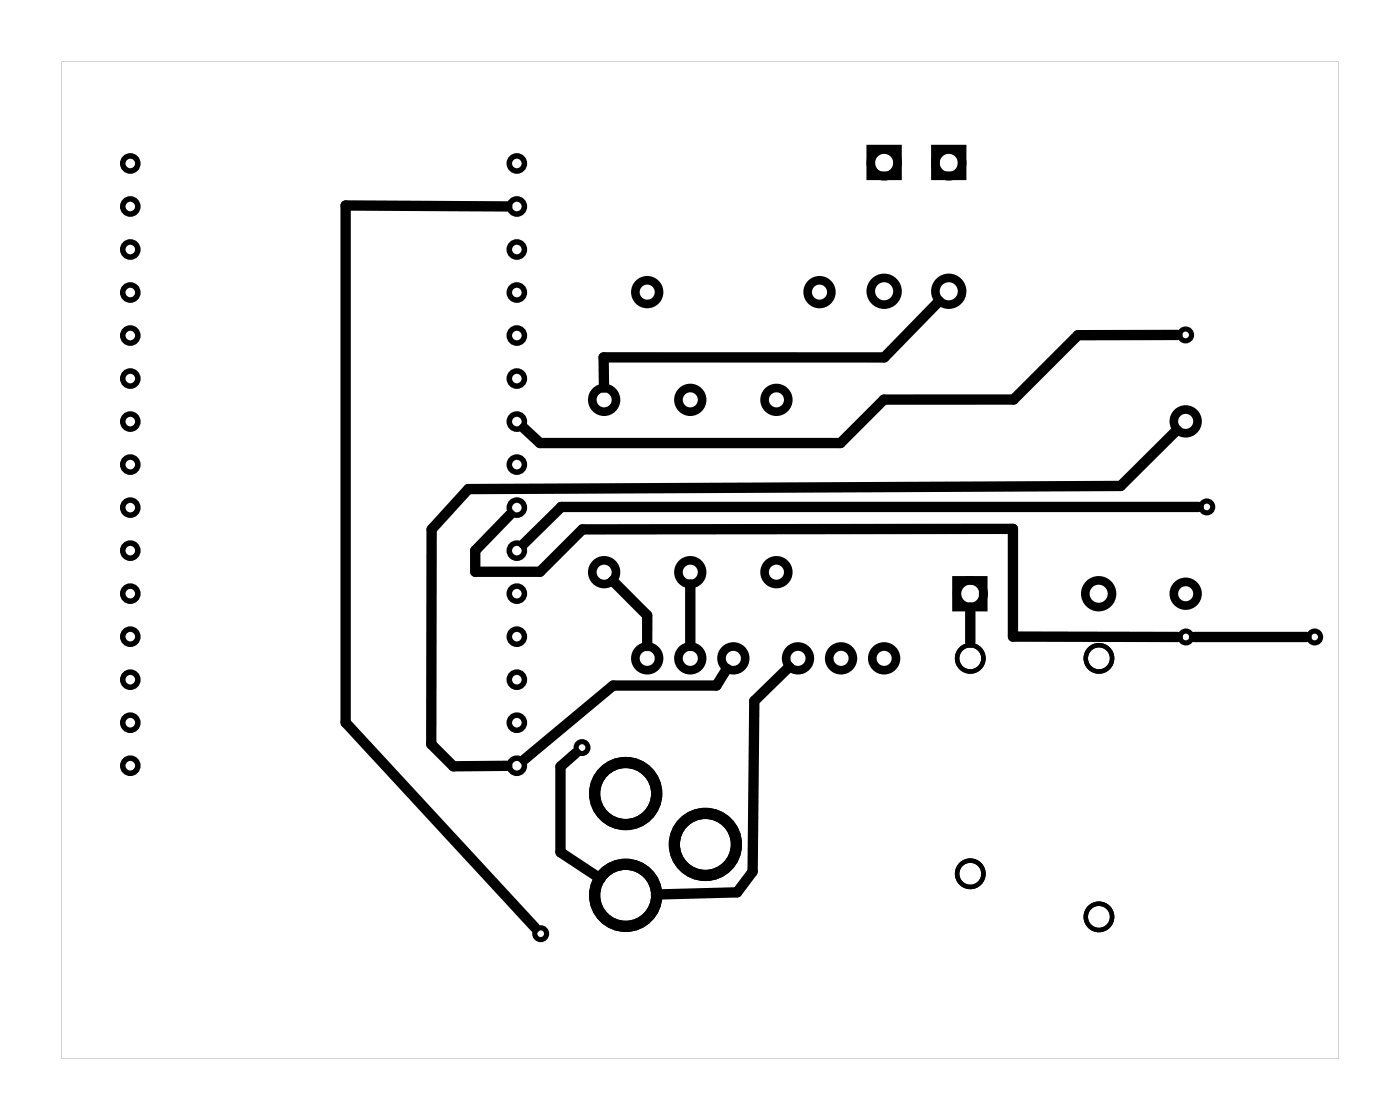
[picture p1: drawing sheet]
<svg xmlns="http://www.w3.org/2000/svg" width="83mm" height="66mm" viewBox="0 0 83 66" stroke-linecap="round" stroke-linejoin="round" font-family="sans-serif">
<path d="M3.6 3.6h75.3v58.8h-75.3zM3.6 3.6v58.8h75.3v-58.8z" fill="#000"/>
<g fill="none" stroke="#000" stroke-width=".3">
<circle cx="69.9" cy="19.7" r=".35"/>
<circle cx="69.9" cy="37.6" r=".35"/>
<circle cx="71.2" cy="29.9" r=".35"/>
<circle cx="77.5" cy="37.6" r=".35"/>
<circle cx="31.9" cy="55" r=".35"/>
<circle cx="34.3" cy="44.1" r=".35"/>
</g>
<g fill="none" stroke="#000" stroke-width=".32">
<circle cx="7.7" cy="19.8" r=".45"/>
<circle cx="7.7" cy="14.7" r=".45"/>
<circle cx="7.7" cy="9.6" r=".45"/>
<circle cx="7.7" cy="12.2" r=".45"/>
<circle cx="7.7" cy="17.2" r=".45"/>
<circle cx="30.5" cy="19.8" r=".45"/>
<circle cx="30.5" cy="14.7" r=".45"/>
<circle cx="30.5" cy="9.6" r=".45"/>
<circle cx="30.5" cy="12.2" r=".45"/>
<circle cx="30.5" cy="17.2" r=".45"/>
<circle cx="7.7" cy="29.9" r=".45"/>
<circle cx="7.7" cy="27.4" r=".45"/>
<circle cx="7.7" cy="22.3" r=".45"/>
<circle cx="7.7" cy="24.9" r=".45"/>
<circle cx="7.7" cy="32.5" r=".45"/>
<circle cx="7.7" cy="35" r=".45"/>
<circle cx="7.7" cy="37.5" r=".45"/>
<circle cx="30.5" cy="22.3" r=".45"/>
<circle cx="30.5" cy="24.9" r=".45"/>
<circle cx="30.5" cy="27.4" r=".45"/>
<circle cx="30.5" cy="29.9" r=".45"/>
<circle cx="30.5" cy="37.5" r=".45"/>
<circle cx="30.5" cy="32.5" r=".45"/>
<circle cx="30.5" cy="35" r=".45"/>
<circle cx="7.7" cy="45.1" r=".45"/>
<circle cx="7.7" cy="42.6" r=".45"/>
<circle cx="7.7" cy="40.1" r=".45"/>
<circle cx="30.5" cy="45.1" r=".45"/>
<circle cx="30.5" cy="42.6" r=".45"/>
<circle cx="30.5" cy="40.1" r=".45"/>
</g>
<g fill="none" stroke="#000" stroke-width=".66" stroke-linecap="butt">
<circle cx="36.9" cy="52.8" r="1.83"/>
<circle cx="36.9" cy="46.8" r="1.83"/>
<circle cx="41.6" cy="49.8" r="1.83"/>
</g>
<g fill="none" stroke="#000" stroke-width=".51">
<path d="M51.3 8.8h1.6v1.6h-1.6zM55.2 8.8h1.5v1.6h-1.5zM56.4 34.2h1.6v1.6h-1.6z"/>
<circle cx="38.2" cy="17.2" r=".7"/>
<circle cx="48.3" cy="17.2" r=".7"/>
<circle cx="52.1" cy="9.6" r=".79"/>
<circle cx="52.1" cy="17.2" r=".79"/>
<circle cx="55.9" cy="9.6" r=".79"/>
<circle cx="55.9" cy="17.2" r=".79"/>
<circle cx="35.6" cy="23.6" r=".7"/>
<circle cx="35.6" cy="33.7" r=".7"/>
<circle cx="38.2" cy="38.8" r=".7"/>
<circle cx="40.7" cy="38.8" r=".7"/>
<circle cx="40.7" cy="23.6" r=".7"/>
<circle cx="40.7" cy="33.7" r=".7"/>
<circle cx="43.2" cy="38.8" r=".7"/>
<circle cx="45.8" cy="23.6" r=".7"/>
<circle cx="45.8" cy="33.7" r=".7"/>
<circle cx="47.1" cy="38.8" r=".7"/>
<circle cx="49.6" cy="38.8" r=".7"/>
<circle cx="52.1" cy="38.8" r=".7"/>
<circle cx="57.2" cy="35" r=".79"/>
<circle cx="64.8" cy="35" r=".79"/>
<circle cx="69.9" cy="24.8" r=".7"/>
<circle cx="69.9" cy="35" r=".7"/>
</g>
<g fill="none" stroke="#000" stroke-width=".26">
<circle cx="57.2" cy="38.8" r=".78"/>
<circle cx="64.8" cy="38.8" r=".78"/>
<circle cx="57.2" cy="51.5" r=".78"/>
<circle cx="64.8" cy="54.1" r=".78"/>
</g>
<g fill="none" stroke="#000" stroke-width=".61">
<path d="M29.9 12.2l-9.5-.1v30.5l11.2 12.1M55.4 17.8l-3.3 3.3h-16.5v1.7M69.4 19.7l-5.8 .1-3.8 3.8h-7.7l-2.5 2.5h-17.8l-.9-.9M30.1 30.3l-2.1 2.2v1.2h3.8l2.5-2.5h25.4v6.3l9.7 .1M36.1 34.2l2.1 2.1v1.8M40.7 34.5v3.6M42.9 39.4l-.7 1h-6.1l-5.2 4.4M46.5 39.3l-2 2-.1 10.1-.9 1.2-4.8 .1M57.2 35.8v2.1M69.4 25.4l-3.3 3.2-38.5 .2-2.1 2.4-.1 12.7 1.3 1.3 3.2-.1M70.4 37.6h6.6M70.7 29.9h-37.6l-2.2 2.2"/>
<path d="M34 44.4l-1 .8v5l2.4 1.6"/>
</g>
</svg>
